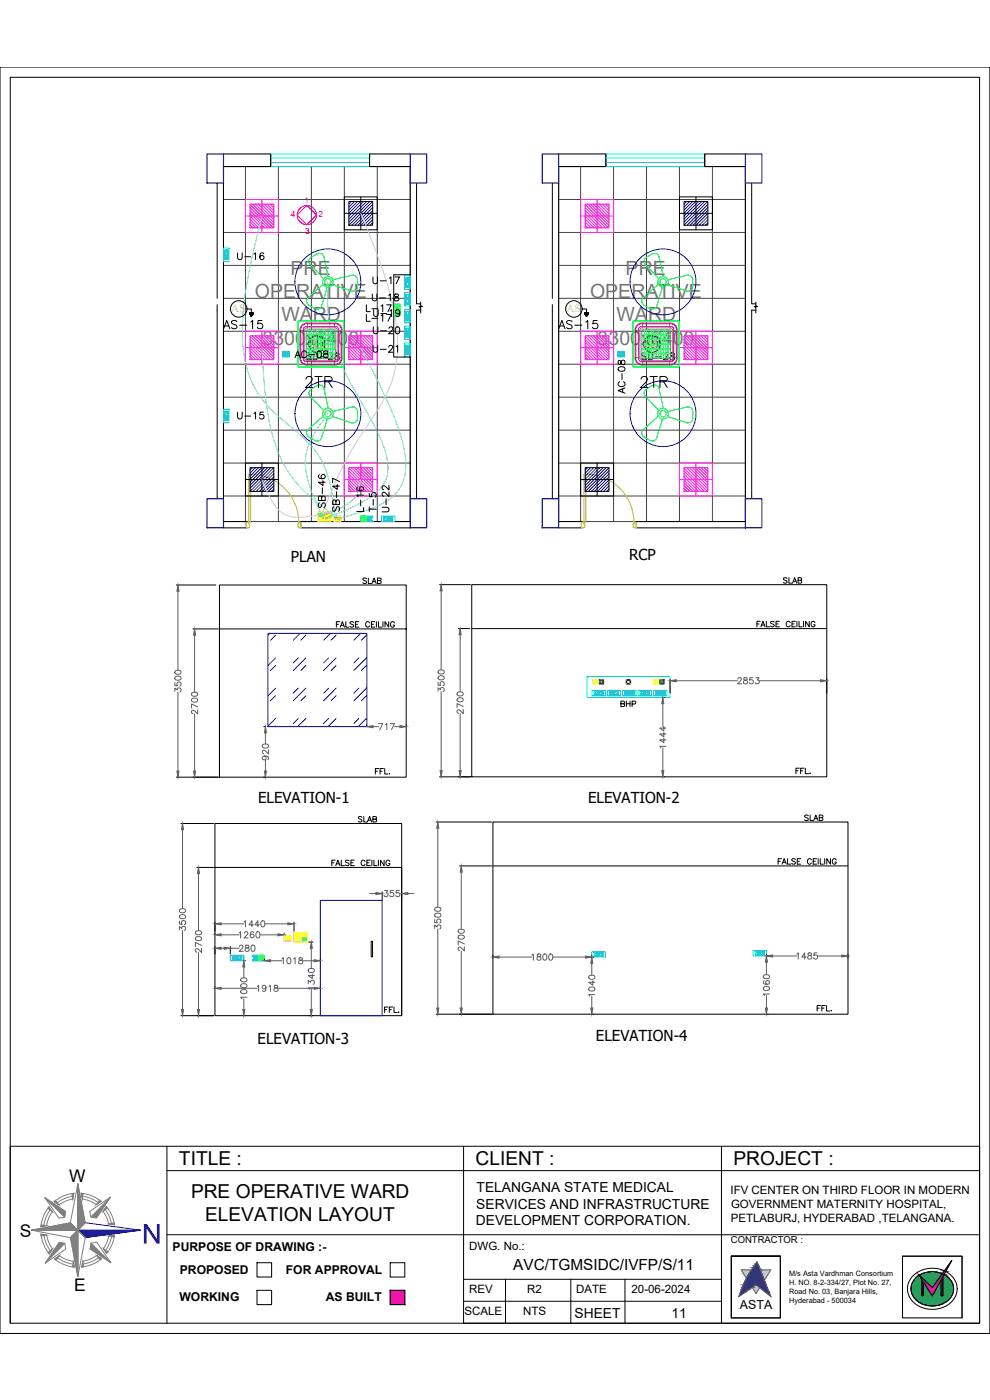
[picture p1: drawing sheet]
<svg xmlns="http://www.w3.org/2000/svg" width="297mm" height="420mm" viewBox="0 0 297 420" stroke-linecap="round" stroke-linejoin="round" font-family="sans-serif">
<defs><g id="words">
<text font-size="8.2" fill="#00f" x="48.6" y="367.5" transform="rotate(-180 48.6 367.5)">N</text>
<g font-size="6.6">
<text x="90.3" y="117.5">2TR</text>
<text x="190.9" y="117.5">2TR</text>
</g>
<g font-size="5.9" fill="#767676">
<text x="87.2" y="82.4">PRE</text>
<text x="187.7" y="82.4">PRE</text>
<text x="76.5" y="89.5">OPERATIVE</text>
<text x="177" y="89.5">OPERATIVE</text>
<text x="84.4" y="96.5">WARD</text>
<text x="185" y="96.5">WARD</text>
<text x="78.8" y="103.5">3300x6400</text>
<text x="179.3" y="103.5">3300x6400</text>
</g>
<g font-size="5.8">
<text x="53.7" y="349.8">TITLE :</text>
<text x="142.7" y="349.8">CLIENT :</text>
<text x="220.1" y="349.8">PROJECT :</text>
<text x="57.3" y="359.5">PRE OPERATIVE WARD</text>
<text x="61.5" y="366.4">ELEVATION LAYOUT</text>
</g>
<g font-size="5.7">
<text x="66" y="99.8">AS-15</text>
<text x="166.5" y="99.8">AS-15</text>
</g>
<g font-size="5.3">
<text x="110.8" y="86.4">U-17</text>
<text x="108.7" y="94.9">L-17</text>
<text x="110.8" y="106.9">U-21</text>
<text x="87.1" y="108.7">AC-08</text>
<text x="90.7" y="109.4">SD-28</text>
<text x="188.4" y="119.2" transform="rotate(-90 188.4 119.2)">AC-08</text>
<text x="70.2" y="127">U-15</text>
<text x="98.4" y="153.5" transform="rotate(-90 98.4 153.5)">SB-46</text>
<text x="102.7" y="154.5" transform="rotate(-90 102.7 154.5)">SB-47</text>
</g>
<text font-size="5.3" fill="#0f0" x="110.8" y="96.3">U-19</text>
<text font-size="5.3" fill="#f00" x="191.2" y="109.4">SD-28</text>
<text font-size="5.3" fill="#0ff" x="110.1" y="154.9" transform="rotate(-90 110.1 154.9)">L-16</text>
<g font-size="5.2">
<text x="20.8" y="354.7">W</text>
<text x="5.9" y="371.1">S</text>
<text x="22.3" y="387.6">E</text>
</g>
<g font-size="4.9">
<text x="70.2" y="79">U-16</text>
<text x="110.4" y="91.4">U-18</text>
<text x="110.8" y="101.2">U-20</text>
<text x="117.5" y="154.9" transform="rotate(-90 117.5 154.9)">U-22</text>
<text x="107.6" y="176.4">SLAB</text>
<text x="233.9" y="176.4">SLAB</text>
<text x="185.2" y="213.4">BHP</text>
<text x="106.2" y="248">SLAB</text>
<text x="240.2" y="247.6">SLAB</text>
</g>
<text font-size="4.9" fill="#0f0" x="113.6" y="154.9" transform="rotate(-90 113.6 154.9)">T-5</text>
<text font-size="4.6" x="154" y="381">AVC/TGMSIDC/IVFP/S/11</text>
<g font-size="4.5">
<text x="87.3" y="168.5">PLAN</text>
<text x="188.8" y="168">RCP</text>
<text x="77.4" y="241">ELEVATION-1</text>
<text x="176.5" y="241">ELEVATION-2</text>
<text x="77.3" y="313.2">ELEVATION-3</text>
<text x="178.8" y="312.4">ELEVATION-4</text>
</g>
<g font-size="4.1">
<text x="143" y="357.8">TELANGANA STATE MEDICAL</text>
<text x="142.9" y="362.8">SERVICES AND INFRASTRUCTURE</text>
<text x="142.8" y="367.8">DEVELOPMENT CORPORATION.</text>
<text x="172.4" y="395.6">SHEET</text>
<text x="201.4" y="395.6">11</text>
</g>
<text font-size="3.7" x="222" y="392.9">ASTA</text>
<g font-size="3.6">
<text x="51.8" y="375.3">PURPOSE OF DRAWING :-</text>
<text x="54" y="382.3">PROPOSED</text>
<text x="85.8" y="382.3">FOR APPROVAL</text>
<text x="53.8" y="390.4">WORKING</text>
<text x="97.8" y="390.4">AS BUILT</text>
</g>
<g font-size="3.5">
<text x="219.2" y="358.3">IFV CENTER ON THIRD FLOOR IN MODERN</text>
<text x="219.3" y="362.5">GOVERNMENT MATERNITY HOSPITAL,</text>
<text x="219.3" y="366.6">PETLABURJ, HYDERABAD ,TELANGANA.</text>
<text x="140.8" y="375.1">DWG. No.:</text>
<text x="140.8" y="388.1">REV</text>
<text x="158.2" y="388.1">R2</text>
<text x="172.8" y="388.1">DATE</text>
<text x="189.5" y="388.1">20-06-2024</text>
<text x="139.4" y="394.7">SCALE</text>
<text x="157" y="394.7">NTS</text>
</g>
<g font-size="3.4" fill="#dddd6e">
<text x="69.4" y="93.8">AS</text>
<text x="169.9" y="93.8">AS</text>
</g>
<g font-size="3.3" fill="#f00">
<text x="94.9" y="104.4">D</text>
<text x="195.5" y="104.4">D</text>
</g>
<g font-size="3.1" fill="#f00">
<text x="92.8" y="104.4">S</text>
<text x="193.4" y="104.4">S</text>
</g>
<text font-size="2.8" x="219.3" y="373.1">CONTRACTOR :</text>
<g font-size="2.5" fill="#f00">
<text x="87.2" y="65.2">4</text>
<text x="91.4" y="61">1</text>
<text x="95.6" y="65.3">2</text>
<text x="91.6" y="70.1">3</text>
</g>
<g font-size="2.2">
<text x="236.8" y="383">M/s Asta Vardhman Consortium</text>
<text x="236.8" y="385.7">H. NO. 8-2-334/27, Plot No. 27,</text>
<text x="236.8" y="388.3">Road No. 03, Banjara Hills,</text>
<text x="236.8" y="391">Hyderabad - 500034</text>
</g>
</g></defs>
<!-- layer: ELE-LIGHTING WIRING -->
<g fill="none" stroke="#454545" stroke-width=".3">
<path d="M67.1 50h56v106.5h-56zM67.1 59.9h56M73.6 50v106.5M83.5 50v106.5M93.4 50v106.5M103.3 50v106.5M113.2 50v106.5M167.6 50h56v106.5h-56zM167.6 59.9h56M174.2 50v106.5M184.1 50v106.5M194 50v106.5"/>
<path d="M203.9 50v106.5M213.8 50v106.5M67.1 69.8h56M67.1 79.7h56M167.6 69.8h56M167.6 79.7h56M67.1 89.5h56M67.1 99.4h56M167.6 89.5h56M167.6 99.4h56M67.1 109.3h56M67.1 119.2h56"/>
<path d="M167.6 109.3h56M167.6 119.2h56M67.1 129.1h56M67.1 139h56M167.6 129.1h56M167.6 139h56M67.1 148.9h56M167.6 148.9h56"/>
</g>
<!-- layer: 0 -->
<g fill="none" stroke="#000" stroke-width=".3">
<path d="M0 20.1h297v380.1h-297zM3.1 23.2h290.8v373.9h-290.8zM126.2 90.7v1l.5 .3h-1l.5 .3v1.6M226.8 90.7v1l.5 .3h-1l.5 .3v1.6M52.9 175.6h11.9M131.9 175.5h9.3M141.5 175.5h106.6v57.6h-106.6zM57.9 188.8h7.6M121.9 188.8h-56.1v44.4h56.1v-57.6h-56.1v57.6M137.6 188.6h3.3M141.5 188.6h106.6M79.1 218.1h.5"/>
<path d="M110.1 217.6v.1M121.9 217.6v.1M199.2 209.3h.2M201 203.8v4.3M248.1 203.8v4.3M52.9 233.2h12.6M79.1 233.2h.5M131.9 233.1h9.3M199.2 233.1h.2M54.3 247.1h9.8M130.9 246.7h16.6M137.9 259.9h9.6"/>
<path d="M147.9 246.7h106.5v57.7h-106.5zM147.9 259.9h106.5M59.1 260.3h5M64.5 260.3h56v44.5h-56v-57.7h56v57.7M64.5 276.8v2.7M88.2 276.8v2.7M114.7 267.7v2.5M120.5 267.7v2.5M64.5 280.1v.1M64.5 284.1v2.2M64.5 296.1v.1M69.1 284.1v2.2"/>
<path d="M73.5 288.3h.1M79.3 287.8v.2M85.2 280.1v.1M92.6 282.7h1.3M96.1 287.8v.2M96.1 296.1v.1M111.4 282.5h.4v4.6h-.4zM147.9 286.7v.8M177.6 286.7v.2M177.9 287.2h.2M230 286.4v.1M230.3 286.9h.2"/>
<path d="M254.4 286.4v1.1M54.3 304.8h9.8M73.5 304.8h.1M92.6 304.8h1.3M130.9 304.4h16.6M177.9 304.4h.2M230.3 304.4h.2M139.1 344v53.1h154.8M293.9 344h-290.8v53.1M234.1 377h-14.7v18.5h14.7M270.8 377h17.9v18.5M219.4 395.4v-18.4h14.7v18.4"/>
</g>
<!-- layer: HATCH -->
<path d="M293.9 344v53.1" fill="none" stroke="#000" stroke-width=".3"/>
<!-- layer: TITLE -->
<g fill="none" stroke="#808080" stroke-width=".3">
<path d="M13.4 359.4l6.2 4.2-.2 1.7-1.7 .3zM21.7 359l-2.7 .9-1.8 1M23.3 355.3v13.9v-13.9M24.4 358.1a11.1 11.1 0 0 1 5.9 2.4l-1.4 1-2.3-1.2-1.9-.5zM24.8 359l2.7 .8 1.9 1M9.4 369.2h13.9l-2.2 2.2 2.2-2.2zM12.3 370.4l1.7 .3 .5 1.9 1.3 2.3-1 1.4a11.1 11.1 0 0 1-2.5-5.9zM13.2 370.8l.8 2.7 1.1 1.8M14 367.8l.5-1.9 1.2-2.2-1-1.5a11.1 11.1 0 0 0-2.4 6l1.7-.4M15 363.2l-1.1 1.8-.7 2.7M16.2 360.6a11.1 11.1 0 0 1 6-2.5l-.4 1.8-2.4 .7-1.7 1zM16.4 377.9a11.1 11.1 0 0 0 5.9 2.4l-.3-1.7-2.5-.8-1.7-.9-1.4 1"/>
<path d="M17.3 377.5l1.9 1.1 2.7 .8M17.7 372.9l1.7 .3 .3 1.7-6.1 4.2zM21.1 367l2.2 2.2-2.2-2.2M21.1 367l-11.7 2.2 11.7 2.2 2.2 11.7 2.3-11.7M24.9 378.5l1.8-.5 2.3-1.2 1.5 1a11.1 11.1 0 0 1-6 2.5zM25.6 367l-2.3-11.7-2.2 11.7M25.6 367l-2.3 2.2v13.9v-13.9l2.3 2.2-2.3-2.2zM27 363.5l6.1-4.2-4.1 6.2-1.7-.3zM27.3 373.1l1.7-.3 4.3 6.2-6.3-4.2zM29.5 377.4l-1.8 1.1-2.7 .9M31.6 363l1.1 1.8 .8 2.6M31.9 362.1a11.1 11.1 0 0 1 2.5 5.4l-1.8-.2-.7-2.2-1-1.6z"/>
<path d="M32.6 371l1.8-.3a11.1 11.1 0 0 1-2.4 5.5l-1-1.5M32.6 371l-.5 1.7-1.1 2M33.5 370.8l-.8 2.6-1 1.8"/>
</g>
<g fill="#808080" stroke="#808080" stroke-width=".3">
<path d="M23.3 355.3l2.3 11.7-2.3 2.2z"/>
<path d="M23.3 369.2v13.9l-2.2-11.7z"/>
<path d="M29 376.8l1.5 1-.5 .3z"/>
<path d="M27.3 373.1l6 5.9-6.3-4.2z"/>
<path d="M31 374.7l1.4 1-.4 .5z"/>
<path d="M24.9 378.5l.2 1.7-.6 .1z"/>
<path d="M22 378.6l.3 1.7-.6-.1z"/>
<path d="M14.4 375.8l1.4-.9-1 1.4z"/>
<path d="M16.4 377.9l1.4-1-1 1.3z"/>
<path d="M17.7 372.9l1.7 .3-5.8 5.9z"/>
<path d="M9.4 369.2l11.7-2.2 2.2 2.2z"/>
<path d="M12.3 370.4l1.7 .3-1.6 .3z"/>
<path d="M12.3 367.6l1.7 .2-1.7 .4z"/>
<path d="M33.1 359.3l-4.1 6.2-1.7-.3z"/>
<path d="M29.9 360.2l.4 .3-1.4 1z"/>
<path d="M31.9 362.1l.4 .4-1.4 1z"/>
<path d="M24.4 358.1l.6 .1-.3 1.6z"/>
<path d="M13.4 359.4l6.2 4.2-.2 1.7z"/>
<path d="M21.6 358.2l.6-.1-.4 1.8z"/>
<path d="M14.7 362.2l1 1.5-1.4-1z"/>
<path d="M16.2 360.6l.5-.3 1 1.3z"/>
<path d="M32.6 367.3l1.7-.3 .1 .5z"/>
<path d="M32.6 371l1.8-.3-.1 .6z"/>
</g>
<path d="M25.6 367l16.6 2.2-16.6 2.2" fill="none" stroke="#00f" stroke-width=".3"/>
<path d="M23.3 369.2h18.9l-16.6 2.2z" fill="#00f" stroke="#00f" stroke-width=".3"/>
<!-- layer: MEP_HVAC_TEXT -->
<path d="M50.1 351.3h243.8M50.1 344v53.1M216.5 344v53.1M50.1 370.6h89M139 370.6h154.9M139.1 383.9h77.4M139.1 390.5h77.4M151.7 383.9v13.2M171.3 383.9v13.2M187.5 383.9v13.2" fill="none" stroke="#000" stroke-width=".3"/>
<!-- layer: 0.0 -->
<path d="M77.1 379h4.4v4.3h-4.4zM117.1 379h4.4v4.3h-4.4zM219.4 377h14.7v18.5h-14.7zM234.1 377h-14.7v18.5M270.8 377h17.9v18.5h-17.9zM77.1 387.2h4.4v4.3h-4.4zM117.1 387.2h4.4v4.3h-4.4zM273.9 382.9l2.1-1.5 2.3-.7h2.7l2.5 .7 2 1.5 1.3 1.9 .4 2.1-.6 2.2-.6 1.1-1.2 1.1-1.3 .8-1.5 .6-3.2 .2-3-.8-1.4-1-.9-.9-1.1-2.3-.1-1.3 .2-1.4 .6-1.3zM274.6 383.8a7.1 7.1 0 0 1 11.2 1.4 5 5 0 0 1-4 6.4 6.6 6.6 0 0 1-8.4-4 4.3 4.3 0 0 1 1.2-3.8zM275.6 382.5l4.1 3.9 5.9-8.1-5.9 10.6zM276.5 384v4.9h.6v-4.1M282.9 383.1v5.8h-.5v-4.8" fill="none" stroke="#000" stroke-width=".3"/>
<!-- layer: MEP_HVAC_TEXT -->
<path d="M117.1 387.2l4.4 4.3v-4.3zM117.1 387.2l4.4 4.3h-4.4z" fill="#f00" stroke="#f00" stroke-width=".3"/>
<!-- layer: 0.0 -->
<g fill="#000" stroke="#000" stroke-width=".3">
<path d="M276.5 384l.1 .1zM282.9 383.1v.9h-.4z"/>
<path d="M276.5 384.1l.6 .7zM276.5 384.1l.6 .7h-.6z"/>
<path d="M276.5 384.8l.6 4.1v-4.1zM276.5 384.8l.6 4.1h-.6z"/>
<path d="M282.5 384l.4 .1zM282.5 384l.4 .1z"/>
<path d="M282.4 384.1l.5 4.8v-4.8zM282.4 384.1l.5 4.8h-.5z"/>
</g>
<g fill="#139b48" stroke="#139b48" stroke-width=".3">
<path d="M279.6 381.7h.3z"/>
<path d="M279.4 391.9h.6z"/>
<path d="M279.6 381.7h.5zM279.3 381.7h.8z"/>
<path d="M279.3 381.7h.9zM279.3 381.7h.9z"/>
<path d="M279.3 381.7h1.1zM279.1 381.7h1.3z"/>
<path d="M279.1 381.7h1.4zM279 381.7h1.5z"/>
<path d="M279 381.7h1.7zM278.8 381.7h1.9z"/>
<path d="M278.8 381.7h2zM278.7 381.7h2.1z"/>
<path d="M278.7 381.7l2.3 .1zM278.5 381.8h2.5z"/>
<path d="M278.5 381.8h2.6zM278.4 381.8h2.7z"/>
<path d="M278.4 381.8h2.9zM278.2 381.8h3.1z"/>
<path d="M278.2 381.8h3.2zM278.1 381.8h3.3z"/>
<path d="M278.1 381.8l3.4 .1zM277.9 381.9h3.6z"/>
<path d="M277.9 381.9h3.7zM277.8 381.9h3.8z"/>
<path d="M277.8 381.9l4 .1zM277.6 382h4.2z"/>
<path d="M277.6 382h4.3zM277.5 382h4.4z"/>
<path d="M277.5 382h4.6zM277.4 382h4.7z"/>
<path d="M277.4 382l4.8 .1zM277.3 382.1h4.9z"/>
<path d="M277.3 382.1h5.1zM277.1 382.1h5.3z"/>
<path d="M277.1 382.1l5.4 .1zM277 382.2h5.5z"/>
<path d="M277 382.2h5.6zM276.8 382.2h5.8z"/>
<path d="M276.8 382.2l5.9 .1zM276.7 382.3h6z"/>
<path d="M276.7 382.3h6zM276.6 382.3h6.1z"/>
<path d="M276.6 382.3h6.1zM276.3 382.5h6.3z"/>
<path d="M276.3 382.5h6.3zM276.1 382.6h6.4z"/>
<path d="M283.2 382.6l.3 .1zM283.2 382.6l.3 .1z"/>
<path d="M276.1 382.6h6.4zM275.9 382.7h6.5z"/>
<path d="M283.2 382.7l.5 .1zM283.2 382.7l.5 .1h-.6z"/>
<path d="M275.7 382.8l.2 .1zM275.6 382.9h.3z"/>
<path d="M283.1 382.8l.8 .1zM283.1 382.8l.8 .1h-.9z"/>
<path d="M275.6 382.9l.4 .2zM275.3 383.1l.3-.2 .4 .2z"/>
<path d="M283 382.9l1.2 .2zM283 382.9l1.2 .2h-1.3z"/>
<path d="M282.9 383.1h1.3zM282.9 383.1h1.3z"/>
<path d="M275.3 383.1l.8 .1zM275.1 383.2l.2-.1 .8 .1z"/>
<path d="M282.9 383.1l1.5 .2zM282.9 383.1l1.5 .2z"/>
<path d="M275.1 383.2l1.1 .2-.1-.2zM274.9 383.4l.2-.2 1.1 .2z"/>
<path d="M282.9 383.3l1.7 .1-.2-.1zM282.9 383.3l1.7 .1h-1.7z"/>
<path d="M274.9 383.4l1.4 .2-.1-.2zM274.7 383.6l.2-.2 1.4 .2z"/>
<path d="M282.9 383.4l1.8 .2-.1-.2zM282.9 383.4l1.8 .2h-1.8z"/>
<path d="M274.7 383.6l1.7 .2-.1-.2zM274.7 383.6l1.7 .2h-1.8z"/>
<path d="M282.9 383.6l2 .2-.2-.2zM282.9 383.6l2 .2h-2z"/>
<path d="M274.6 383.8l1.9 .2-.1-.2zM274.6 383.8l1.9 .2h-2.1z"/>
<path d="M274.4 384h2.1zM274.4 384h2.1z"/>
<path d="M282.9 383.8l2.2 .2-.2-.2zM282.9 383.8l2.2 .2h-2.2z"/>
<path d="M274.4 384l2.1 .2v-.2zM274.4 384l2.1 .2h-2.3z"/>
<path d="M282.9 384l2.3 .2-.1-.2zM282.9 384l2.3 .2h-2.3z"/>
<path d="M274.2 384.2l2.3 .2v-.2zM274.2 384.2l2.3 .2h-2.4z"/>
<path d="M282.9 384.2l2.5 .2-.2-.2zM282.9 384.2l2.5 .2h-2.5z"/>
<path d="M274.1 384.4l2.4 .2v-.2zM274.1 384.4l2.4 .2h-2.5z"/>
<path d="M282.9 384.4l2.6 .2-.1-.2zM282.9 384.4l2.6 .2h-2.6z"/>
<path d="M274 384.6l2.5 .2v-.2zM274 384.6l2.5 .2h-2.7z"/>
<path d="M282.9 384.6l2.7 .2-.1-.2zM282.9 384.6l2.7 .2h-2.7z"/>
<path d="M273.8 384.8l2.7 .2v-.2zM273.8 384.8l2.7 .2h-2.8z"/>
<path d="M282.9 384.8l2.8 .2-.1-.2zM282.9 384.8l2.8 .2h-2.8z"/>
<path d="M273.7 385l2.8 .2v-.2zM273.7 385l2.8 .2h-2.9z"/>
<path d="M282.9 385l2.9 .3-.1-.3zM282.9 385l2.9 .3h-2.9z"/>
<path d="M273.6 385.2l2.9 .3v-.3zM273.6 385.2l2.9 .3h-2.9z"/>
<path d="M282.9 385.3l3 .2-.1-.2zM282.9 385.3l3 .2h-3z"/>
<path d="M273.6 385.5l2.9 .2v-.2zM273.6 385.5l2.9 .2h-3z"/>
<path d="M282.9 385.5l3.1 .2-.1-.2zM282.9 385.5l3.1 .2h-3.1z"/>
<path d="M273.5 385.7l3 .2v-.2zM273.5 385.7l3 .2h-3.1z"/>
<path d="M282.9 385.7l3.1 .3v-.3zM282.9 385.7l3.1 .3h-3.1z"/>
<path d="M273.4 385.9l3.1 .2v-.2zM273.4 385.9l3.1 .2h-3.1z"/>
<path d="M282.9 386l3.2 .2-.1-.2zM282.9 386l3.2 .2h-3.2z"/>
<path d="M273.4 386.1l3.1 .3v-.3zM273.4 386.1l3.1 .3h-3.1z"/>
<path d="M282.9 386.2l3.2 .2v-.2zM282.9 386.2l3.2 .2h-3.2z"/>
<path d="M275.9 382.7l3.8 3.7 2.7-3.7zM275.9 382.7l3.8 3.7z"/>
<path d="M273.4 386.4l3.1 .2v-.2zM273.4 386.4l3.1 .2h-3.2z"/>
<path d="M282.9 386.4l3.2 .2v-.2zM282.9 386.4l3.2 .2h-3.2z"/>
<path d="M273.3 386.6l3.2 .2v-.2zM273.3 386.6l3.2 .2h-3.2z"/>
<path d="M282.9 386.6l3.2 .3v-.3zM282.9 386.6l3.2 .3h-3.2z"/>
<path d="M273.3 386.8l3.2 .3v-.3zM273.3 386.8l3.2 .3h-3.1z"/>
<path d="M282.9 386.9l3.2 .2v-.2zM282.9 386.9l3.2 .2h-3.2z"/>
<path d="M273.4 387.1l3.1 .2v-.2zM273.4 387.1l3.1 .2h-3.1z"/>
<path d="M282.9 387.1l3.2 .3v-.3zM282.9 387.1l3.2 .3h-3.2z"/>
<path d="M273.4 387.3l3.1 .2v-.2zM273.4 387.3l3.1 .2h-3.1z"/>
<path d="M282.9 387.4l3.1 .2 .1-.2zM282.9 387.4l3.1 .2h-3.1z"/>
<path d="M273.4 387.5l3.1 .3v-.3zM273.4 387.5l3.1 .3h-3z"/>
<path d="M282.9 387.6l3.1 .2v-.2zM282.9 387.6l3.1 .2h-3.1z"/>
<path d="M273.5 387.8l3 .2v-.2zM273.5 387.8l3 .2h-3z"/>
<path d="M282.9 387.8l3 .2 .1-.2zM282.9 387.8l3 .2h-3z"/>
<path d="M273.5 388l3 .2v-.2zM273.5 388l3 .2h-2.9z"/>
<path d="M282.9 388l2.9 .3 .1-.3zM282.9 388l2.9 .3h-2.9z"/>
<path d="M273.6 388.2l2.9 .3v-.3zM273.6 388.2l2.9 .3h-2.8z"/>
<path d="M282.9 388.3l2.9 .2v-.2zM282.9 388.3l2.9 .2h-2.9z"/>
<path d="M273.7 388.5l2.8 .2v-.2zM273.7 388.5l2.8 .2h-2.7z"/>
<path d="M282.9 388.5l2.8 .2 .1-.2zM282.9 388.5l2.8 .2h-2.8z"/>
<path d="M282.3 384.2l.1 4.7zM282.3 384.2l.1 4.7h-2.7z"/>
<path d="M277.1 384.8l2.6 4.1zM277.1 384.8l2.6 4.1h-2.6z"/>
<path d="M273.8 388.7l2.7 .2v-.2zM273.8 388.7l2.7 .2h-2.6z"/>
<path d="M282.9 388.7l2.6 .2 .2-.2zM282.9 388.7l2.6 .2h-2.6z"/>
<path d="M279.7 388.9h2.7zM279.7 388.9h2.7z"/>
<path d="M277.1 388.9h2.6zM277.1 388.9h2.6z"/>
<path d="M273.9 388.9h2.6zM273.9 388.9h2.6z"/>
<path d="M273.9 388.9h11.6zM273.9 388.9h11.6z"/>
<path d="M273.9 388.9l11.5 .2 .1-.2zM273.9 388.9l11.5 .2h-11.4z"/>
<path d="M274 389.1h11.4zM274 389.1h11.4z"/>
<path d="M274.1 389.1l11.2 .2 .1-.2zM274.1 389.1l11.2 .2h-11.1z"/>
<path d="M274.2 389.3h11.1zM274.2 389.3h11.1z"/>
<path d="M274.2 389.3l10.9 .2 .2-.2zM274.2 389.3l10.9 .2h-10.8z"/>
<path d="M274.3 389.5h10.8zM274.3 389.5h10.8z"/>
<path d="M274.3 389.5l10.7 .2 .1-.2zM274.3 389.5l10.7 .2h-10.5z"/>
<path d="M274.5 389.7h10.5zM274.5 389.7h10.5z"/>
<path d="M274.5 389.7l10.3 .2 .2-.2zM274.5 389.7l10.3 .2h-10.2z"/>
<path d="M274.6 389.9h10.2zM274.6 389.9h10.2z"/>
<path d="M274.7 389.9h10.1zM274.7 389.9l9.9 .2z"/>
<path d="M274.8 390.1h9.8zM274.8 390.1h9.8z"/>
<path d="M274.9 390.1h9.7zM274.9 390.1l9.5 .1z"/>
<path d="M275 390.2h9.4zM275 390.2l9.4 .1z"/>
<path d="M275.1 390.3h9.3zM275.1 390.3l9.1 .1z"/>
<path d="M275.2 390.4h9zM275.2 390.4h9z"/>
<path d="M275.3 390.4h8.9zM275.3 390.4l8.7 .2z"/>
<path d="M275.4 390.6h8.6zM275.4 390.6h8.6z"/>
<path d="M275.5 390.6h8.5zM275.5 390.6l8.3 .1z"/>
<path d="M275.7 390.7h8.1zM275.7 390.7l8.1 .1z"/>
<path d="M275.7 390.8h8.1zM275.7 390.8l7.9 .1z"/>
<path d="M275.9 390.9h7.7zM275.9 390.9h7.6z"/>
<path d="M275.9 390.9h7.6zM275.9 390.9l7.4 .1z"/>
<path d="M276.1 391h7.2zM276.1 391h7.2z"/>
<path d="M276.2 391h7.1zM276.2 391l6.9 .1z"/>
<path d="M276.4 391.1h6.7zM276.4 391.1l6.6 .1z"/>
<path d="M276.4 391.2h6.6zM276.4 391.2l6.4 .1z"/>
<path d="M276.6 391.3h6.2zM276.6 391.3h6.2z"/>
<path d="M276.7 391.3h6.1zM276.7 391.3l5.9 .1z"/>
<path d="M276.9 391.4h5.7zM276.9 391.4h5.6z"/>
<path d="M276.9 391.4h5.6zM276.9 391.4l5.4 .1z"/>
<path d="M277.2 391.5h5.1zM277.2 391.5h5.1z"/>
<path d="M277.2 391.5h5.1zM277.2 391.5l4.8 .1z"/>
<path d="M277.4 391.6h4.6zM277.4 391.6h4.6z"/>
<path d="M277.5 391.6h4.5zM277.5 391.6h4.3z"/>
<path d="M277.7 391.6h4.1zM277.7 391.6h4z"/>
<path d="M277.7 391.6h4zM277.7 391.6l3.8 .1z"/>
<path d="M278 391.7h3.5zM278 391.7h3.4z"/>
<path d="M278 391.7h3.4zM278 391.7l3.2 .1z"/>
<path d="M278.3 391.8h2.9zM278.3 391.8h2.9z"/>
<path d="M278.3 391.8h2.9zM278.3 391.8h2.6z"/>
<path d="M278.5 391.8h2.4zM278.5 391.8h2.4z"/>
<path d="M278.6 391.8h2.3zM278.6 391.8h2z"/>
<path d="M278.8 391.8h1.8zM278.8 391.8l1.8 .1z"/>
<path d="M278.9 391.9h1.7zM278.9 391.9h1.4z"/>
<path d="M279.1 391.9h1.2zM279.1 391.9h1.2z"/>
<path d="M279.2 391.9h1.1zM279.2 391.9h.8z"/>
<path d="M279.4 391.9h.6zM279.5 391.9h.5z"/>
</g>
<g fill="#ed1f24" stroke="#ed1f24" stroke-width=".3">
<path d="M285.6 378.3l-1.7 3.1h-.6z"/>
<path d="M283.3 381.4h.6z"/>
<path d="M282.7 382.3h.2z"/>
<path d="M282.9 382.3h.4z"/>
<path d="M283.3 381.4l.5 .1zM283.6 381.5h.2z"/>
<path d="M283.3 381.4l.3 .1zM283.3 381.4l.3 .1z"/>
<path d="M283.3 381.5l.5 .1zM283.3 381.5l.5 .1z"/>
<path d="M283.2 381.6l.2 .7 .4-.7zM283.2 381.6l.2 .7h-.7z"/>
<path d="M282.7 382.3h.7zM282.7 382.3h.6z"/>
<path d="M282.9 382.3l.4 .1zM283.1 382.4h.2z"/>
<path d="M282.7 382.3l.4 .1zM282.7 382.3l.4 .1z"/>
<path d="M282.6 382.4l.6 .1zM282.6 382.4l.6 .1z"/>
<path d="M282.5 382.5l.6 .3 .1-.3zM282.5 382.5l.6 .3h-.7z"/>
<path d="M282.4 382.8l-1.3 3.6 2-3.6zM282.4 382.8l-1.3 3.6h-1.4z"/>
<path d="M275.8 382.8l3.9 3.6zM275.8 382.8l3.9 3.6h-1.6z"/>
<path d="M278.1 386.4l1.6 2.5zM278.1 386.4h3l-1.4 2.5z"/>
</g>
<!-- layer: 0 -->
<path d="M275.6 382.5l.3 .2z" fill="#ed1f24" stroke="#ed1f24" stroke-width=".3"/>
<g fill="#c7c8ca" stroke="#c7c8ca" stroke-width=".3">
<path d="M223.5 382.9h.8l-.2 .3z"/>
<path d="M228.1 381.1h3.2l-1.6 2.5z"/>
<path d="M225.7 386.3l1.1-.7 1 .7z"/>
<path d="M225.7 386.3l2.2 .1z"/>
<path d="M222.4 381.1l3.1 .3 .2-.3zM222.4 381.1l3.1 .3h-2.9z"/>
<path d="M222.6 381.4l2.6 .3 .3-.3zM222.6 381.4l2.6 .3h-2.4z"/>
<path d="M222.8 381.7l2.2 .3 .2-.3zM222.8 381.7l2.2 .3h-2z"/>
<path d="M223 382l1.8 .3 .2-.3zM223 382l1.8 .3h-1.7z"/>
<path d="M223.1 382.3l1.4 .3 .3-.3zM223.1 382.3l1.4 .3h-1.2z"/>
<path d="M223.3 382.6l1 .3 .2-.3zM223.3 382.6l1 .3h-.8z"/>
<path d="M223.5 382.9l.2 .3h.4zM223.7 383.2h.4l-.2 .4z"/>
<path d="M228.1 381.1l1 2.5h.6zM229.1 383.6h.6l-.4 .6z"/>
<path d="M225.7 386.3l2.2 .1zM225.7 386.4h2.2l-1.1 1.8z"/>
</g>
<path d="M227.1 378.7l4.2 10.4-4.5-3.5-5.1 3.5 2.4-5.8zM225.7 386.3l1.1 1.9 1.1-1.8M225.9 381.1h-3.5l1.5 2.5M228.1 381.1h3.2l-2 3.1" fill="none" stroke="#636466" stroke-width=".3"/>
<g fill="#293189" stroke="#293189" stroke-width=".3">
<path d="M227.1 378.7l.3 .6h-.7z"/>
<path d="M222.2 387.7h1.5l-2 1.4z"/>
<path d="M226.8 385.6h3.1l.8 2.1z"/>
<path d="M226.7 379.3l.9 .6-.2-.6zM226.7 379.3l.9 .6h-1.3z"/>
<path d="M226.3 379.9l1.6 .6-.3-.6zM226.3 379.9l1.6 .6h-2z"/>
<path d="M225.9 380.5l2.2 .6-.2-.6zM225.9 380.5l2.2 .6h-2.7z"/>
<path d="M225.4 381.1l2.8 .3-.1-.3zM225.4 381.1l2.8 .3h-3z"/>
<path d="M225.2 381.4l3.1 .3-.1-.3zM225.2 381.4l3.1 .3h-3.3z"/>
<path d="M225 381.7l3.5 .3-.2-.3zM225 381.7l3.5 .3h-3.7z"/>
<path d="M224.8 382l3.8 .4-.1-.4zM224.8 382l3.8 .4h-3.9z"/>
<path d="M224.7 382.4l4 .3-.1-.3zM224.7 382.4l4 .3h-4.2z"/>
<path d="M224.5 382.7l4.3 .3-.1-.3zM224.5 382.7l4.3 .3h-4.5z"/>
<path d="M224.3 383l4.7 .3-.2-.3zM224.3 383l4.7 .3h-4.9z"/>
<path d="M224.1 383.3l5 .3-.1-.3zM224.1 383.3l5 .3h-5.1z"/>
<path d="M224 383.6l5.2 .4-.1-.4zM224 383.6l5.2 .4h-5.4z"/>
<path d="M223.8 384l5.6 .3-.2-.3zM223.8 384l5.6 .3h-5.8z"/>
<path d="M223.6 384.3l5.9 .3-.1-.3zM223.6 384.3l5.9 .3h-6z"/>
<path d="M223.5 384.6l6.1 .4-.1-.4zM223.5 384.6l6.1 .4h-6.3z"/>
<path d="M223.3 385l6.5 .3-.2-.3zM223.3 385l6.5 .3h-6.6z"/>
<path d="M223.2 385.3l6.7 .3-.1-.3zM223.2 385.3l6.7 .3h-6.8z"/>
<path d="M223.1 385.6h3.7zM223.1 385.6h3.6z"/>
<path d="M223 385.6l2.7 .7 1-.7zM223 385.6l2.7 .7h-3z"/>
<path d="M222.7 386.3l2 .7 1-.7zM222.7 386.3l2 .7h-2.2z"/>
<path d="M226.8 385.6l2.7 2.1h1.2zM229.5 387.7h1.2l.6 1.4z"/>
<path d="M222.5 387l1.2 .7 1-.7zM222.5 387l1.2 .7h-1.5z"/>
</g>
<!-- layer: walls -->
<g fill="none" stroke="#000" stroke-width=".3">
<path d="M67.1 46.2h14.1v3.8h-14.1M67.1 54.9v94.8M123.1 54.9v94.8M123.1 46.2h-12.2v3.8h12.2M125 54.9v36.3h1.2M167.6 46.2h14.2v3.8h-14.2M167.6 54.9v94.8M223.6 46.2h-12.2v3.8h12.2M223.6 54.9v94.8M225.5 54.9v36.3h1.3M65.2 93.1v56.6M126.2 93.1h-1.2v56.6"/>
<path d="M165.7 93.1v56.6M226.8 93.1h-1.3v56.6M67.1 156.5h6.8v1.9h-6.8M123.1 156.5h-32.7v1.9h32.7M167.6 156.5h6.9v1.9h-6.9M223.6 156.5h-32.7v1.9h32.7"/>
</g>
<!-- layer: col -->
<path d="M62.1 46.2h5v8.7h-5zM123.1 46.2h4.9v8.7h-4.9zM162.7 46.2h4.9v8.7h-4.9zM223.6 46.2h5v8.7h-5zM62.1 149.7h5v8.7h-5zM123.1 149.7h4.9v8.7h-4.9zM162.7 149.7h4.9v8.7h-4.9zM223.6 149.7h5v8.7h-5z" fill="none" stroke="#00f" stroke-width=".35"/>
<!-- layer: DOOR -->
<path d="M73.9 156.8h.7v.5h.3v.9l-.3 .2h-.7zM74.6 142.4h.6v14.4h-.6zM74.8 158.2h.1M75.2 142.3a14.4 14.4 0 0 1 14.4 15M89.4 158.2h.1M89.6 156.8h.8v1.6l-.9-.1-.1-1h.2zM174.5 156.8h.7v.5h.2v.9l-.2 .2h-.7zM175.2 142.4h.6v14.4h-.6zM175.8 142.3a14.4 14.4 0 0 1 14.4 15M190.2 156.8h.7v1.6h-.7l-.3-.2z" fill="none" stroke="#c8c92d" stroke-width=".3"/>
<!-- layer: Window -->
<path d="M81.2 50h29.7M81.2 48.8h29.7M81.2 46.2h29.7M81.2 47.4h29.7M181.8 50h29.6M181.8 48.8h29.6M181.8 46.2h29.6M181.8 47.4h29.6" fill="none" stroke="#0ff" stroke-width=".3"/>
<!-- layer: wall -->
<path d="M65.2 54.9v34.6M81.2 46.2v3.8M110.9 46.2v3.8M165.7 54.9v34.6M181.8 46.2v3.8M211.4 46.2v3.8M65.2 91.4v1.7M165.7 91.4v1.7" fill="none" stroke="#000" stroke-width=".3"/>
<!-- layer: ELE-1200MM CEILINGFAN -->
<g fill="none" stroke="#0f0" stroke-width=".3">
<path d="M95.1 76.2l-1.7 1a1.38 1.38 0 0 0-.4 2.1l4.1 4.4M95.2 76.2a1.38 1.38 0 0 1 2 .9l1.2 5.9M96.9 85.3l-4.4 4.1a1.39 1.39 0 0 0 .2 2.2l1.7 1a1.38 1.38 0 0 0 2.1-.8M98.2 86.2l-1.7 5.7M99.8 83.9l5.8-1.3a1.38 1.38 0 0 1 1.7 1.4v2a1.38 1.38 0 0 1-1.8 1.3l-5.8-1.8M197.5 85.3l-4.5 4.1a1.39 1.39 0 0 0 .2 2.2l1.8 1a1.38 1.38 0 0 0 2-.8M198.8 86.2l-1.8 5.7M199 83l-1.2-5.9a1.39 1.39 0 0 0-2.1-.9l-1.8 1a1.38 1.38 0 0 0-.3 2.1l4 4.4M206.2 82.6l-5.8 1.3M206.2 82.6a1.38 1.38 0 0 1 1.7 1.4l-.1 2a1.38 1.38 0 0 1-1.8 1.3l-5.7-1.8M93 118.9l4.1 4.3M97.2 116.6l1.3 5.9"/>
<path d="M193.6 118.9l4 4.3M197.8 116.6l1.2 5.9M97 124.9l-4.5 4a1.39 1.39 0 0 0 .2 2.2l1.8 1.1a1.38 1.38 0 0 0 2-.8l1.7-5.7M99.8 123.5l5.8-1.3a1.38 1.38 0 0 1 1.7 1.3M107.3 123.5v2.1a1.38 1.38 0 0 1-1.8 1.3l-5.8-1.9M197.5 124.9l-4.5 4a1.39 1.39 0 0 0 .3 2.2l1.7 1.1a1.38 1.38 0 0 0 2-.8l1.8-5.7M200.4 123.5l5.8-1.3a1.38 1.38 0 0 1 1.7 1.3l-.1 2.1a1.38 1.38 0 0 1-1.8 1.3l-5.7-1.9"/>
<circle cx="98.4" cy="84.6" r=".95"/>
<circle cx="98.4" cy="84.6" r="1.59"/>
<circle cx="198.9" cy="84.6" r=".95"/>
<circle cx="198.9" cy="84.6" r="1.59"/>
<circle cx="98.4" cy="124.1" r=".95"/>
<circle cx="98.4" cy="124.1" r="1.59"/>
<circle cx="198.9" cy="124.1" r=".95"/>
<circle cx="198.9" cy="124.1" r="1.59"/>
</g>
<g fill="none" stroke="#00f" stroke-width=".3">
<circle cx="98.4" cy="84.6" r="9.9"/>
<circle cx="198.9" cy="84.6" r="9.9"/>
<circle cx="98.4" cy="124.1" r="9.9"/>
<circle cx="198.9" cy="124.1" r="9.9"/>
</g>
<!-- layer: ELE-36W LED LIGHT -->
<g fill="none" stroke="#f0f" stroke-width=".3">
<path d="M73.6 59.9h9.9v9.9h-9.9zM78.6 59.9v9.9M174.2 59.9h9.9v9.9h-9.9zM179.2 59.9v9.9M73.6 64.8h9.9M75 61.3h7.2v7.1h-7.2zM75 68.4h.1M75 67.5l.9 .9M75 66.6l1.8 1.8M75 65.8l2.7 2.6M75 64.9l3.5 3.5M75 64l4.4 4.4"/>
<path d="M75 63.1l5.3 5.3M75 62.3l6.1 6.1M75 61.4l7 7M75.8 61.3l6.4 6.3M76.6 61.3l5.6 5.5M77.5 61.3l4.7 4.6M78.4 61.3l3.8 3.7M79.3 61.3l2.9 2.9M80.1 61.3l2.1 2M81 61.3l1.2 1.1M81.9 61.3l.3 .2M174.2 64.8h9.9"/>
<path d="M175.6 61.3h7.1v7.1h-7.1zM175.6 68.4h.1M175.6 67.5l.9 .9M175.6 66.6l1.7 1.8M175.6 65.8l2.6 2.6M175.6 64.9l3.5 3.5M175.6 64l4.4 4.4M175.6 63.1l5.2 5.3M175.6 62.3l6.1 6.1M175.6 61.4l7 7M176.3 61.3l6.4 6.3M177.2 61.3l5.5 5.5"/>
<path d="M178.1 61.3l4.6 4.6M178.9 61.3l3.8 3.7M179.8 61.3l2.9 2.9M180.7 61.3l2 2M181.6 61.3l1.1 1.1M182.4 61.3l.3 .2M73.6 99.4h9.9v9.9h-9.9zM78.6 99.4v9.9M103.3 99.4h9.9v9.9h-9.9zM108.3 99.4v9.9M174.2 99.4h9.9v9.9h-9.9zM179.2 99.4v9.9"/>
<path d="M203.9 99.4h9.9v9.9h-9.9zM208.8 99.4v9.9M73.6 104.4h9.9M75 100.8h7.2v7.1h-7.2zM75 107.9h.1M75 107.1l.9 .8M75 106.2l1.8 1.7M75 105.3l2.7 2.6M75 104.4l3.5 3.5M75 103.6l4.4 4.3M75 102.7l5.3 5.2M75 101.8l6.1 6.1"/>
<path d="M75 100.9l7 7M75.8 100.8l6.4 6.4M76.6 100.8l5.6 5.5M77.5 100.8l4.7 4.6M78.4 100.8l3.8 3.8M79.3 100.8l2.9 2.9M80.1 100.8l2.1 2M81 100.8l1.2 1.1M81.9 100.8l.3 .3M103.3 104.4h9.9M104.7 100.8h7.1v7.1h-7.1zM104.7 107.9h.1"/>
<path d="M104.7 107.1l.9 .8M104.7 106.2l1.7 1.7M104.7 105.3l2.6 2.6M104.7 104.4l3.5 3.5M104.7 103.6l4.4 4.3M104.7 102.7l5.2 5.2M104.7 101.8l6.1 6.1M104.7 100.9l7 7M105.4 100.8l6.4 6.4M106.3 100.8l5.5 5.5M107.2 100.8l4.6 4.6M108 100.8l3.8 3.8"/>
<path d="M108.9 100.8l2.9 2.9M174.2 104.4h9.9M175.6 100.8h7.1v7.1h-7.1zM175.6 107.9h.1M175.6 107.1l.9 .8M175.6 106.2l1.7 1.7M175.6 105.3l2.6 2.6M175.6 104.4l3.5 3.5M175.6 103.6l4.4 4.3M175.6 102.7l5.2 5.2M175.6 101.8l6.1 6.1M175.6 100.9l7 7"/>
<path d="M176.3 100.8l6.4 6.4M177.2 100.8l5.5 5.5M178.1 100.8l4.6 4.6M178.9 100.8l3.8 3.8M179.8 100.8l2.9 2.9M180.7 100.8l2 2M181.6 100.8l1.1 1.1M182.4 100.8l.3 .3M203.9 104.4h9.9M205.2 100.8h7.2v7.1h-7.2zM205.2 107.9h.1M205.2 107.1l.9 .8"/>
<path d="M205.2 106.2l1.8 1.7M205.2 105.3l2.7 2.6M205.2 104.4l3.5 3.5M205.2 103.6l4.4 4.3M205.2 102.7l5.3 5.2M205.2 101.8l6.2 6.1M205.2 100.9l7 7M206 100.8l6.4 6.4M206.9 100.8l5.5 5.5M207.7 100.8l4.7 4.6M208.6 100.8l3.8 3.8M209.5 100.8l2.9 2.9"/>
<path d="M210.4 100.8l2 2M211.2 100.8l1.2 1.1M212.1 100.8l.3 .3M103.3 139h9.9v9.9h-9.9zM108.3 139v9.9M203.9 139h9.9v9.9h-9.9zM208.8 139v9.9M103.3 143.9h9.9M104.7 140.4h7.1v7.1h-7.1zM104.7 143.1l4.4 4.4M104.7 142.2l5.2 5.3M104.7 141.4l6.1 6.1"/>
<path d="M104.7 140.5l7 7M105.4 140.4l6.4 6.3M106.3 140.4l5.5 5.5M107.2 140.4l4.6 4.6M108 140.4l3.8 3.7M108.9 140.4l2.9 2.8M109.8 140.4l2 2M110.7 140.4l1.1 1.1M111.5 140.4l.3 .2M203.9 143.9h9.9M205.2 140.4h7.2v7.1h-7.2zM205.2 147.5h.1"/>
<path d="M205.2 146.6l.9 .9M205.2 145.7l1.8 1.8M205.2 144.9l2.7 2.6M205.2 144l3.5 3.5M205.2 143.1l4.4 4.4M205.2 142.2l5.3 5.3M205.2 141.4l6.2 6.1M205.2 140.5l7 7M206 140.4l6.4 6.3M206.9 140.4l5.5 5.5M207.7 140.4l4.7 4.6M208.6 140.4l3.8 3.7"/>
<path d="M209.5 140.4l2.9 2.8M210.4 140.4l2 2M211.2 140.4l1.2 1.1M212.1 140.4l.3 .2"/>
</g>
<!-- layer: ELE-36W EMERGENCY  LED LIGHT -->
<g fill="none" stroke="#000" stroke-width=".3">
<path d="M103.3 59.1h9.9v9.9h-9.9zM108.3 59.1v9.9M203.9 59.1h9.9v9.9h-9.9zM208.8 59.1v9.9M103.3 64h9.9M104.7 60.5h7.1v7.1h-7.1zM203.9 64h9.9M205.2 60.5h7.2v7.1h-7.2zM73.6 139h9.9v9.9h-9.9zM78.6 139v9.9M174.2 139h9.9v9.9h-9.9zM179.2 139v9.9"/>
<path d="M73.6 143.9h9.9M75 140.4h7.2v7.1h-7.2zM174.2 143.9h9.9M175.6 140.4h7.1v7.1h-7.1z"/>
</g>
<g fill="none" stroke="#00f" stroke-width=".3">
<path d="M105.4 60.5l-.7 .7M106.4 60.5l-1.7 1.6M107.3 60.5l-2.6 2.5M108.2 60.5l-3.5 3.5M109.1 60.5l-4.4 4.4M110 60.5l-5.3 5.3M110.9 60.5l-6.2 6.2M111.8 60.5l-7.1 7.1M111.8 61.4l-6.2 6.2M111.8 62.3l-5.3 5.3M111.8 63.2l-4.4 4.4M111.8 64.1l-3.5 3.5"/>
<path d="M111.8 65l-2.6 2.6M111.8 65.9l-1.7 1.7M111.8 66.8l-.7 .8M206 60.5l-.8 .7M206.9 60.5l-1.7 1.6M207.8 60.5l-2.6 2.5M208.7 60.5l-3.5 3.5M209.6 60.5l-4.4 4.4M210.6 60.5l-5.4 5.3M211.5 60.5l-6.3 6.2M212.4 60.5l-7.2 7.1M212.4 61.4l-6.2 6.2"/>
<path d="M212.4 62.3l-5.3 5.3M212.4 63.2l-4.4 4.4M212.4 64.1l-3.5 3.5M212.4 65l-2.6 2.6M212.4 65.9l-1.7 1.7M212.4 66.8l-.8 .8M75.8 140.4l-.8 .7M76.7 140.4l-1.7 1.6M77.6 140.4l-2.6 2.5M78.5 140.4l-3.5 3.4M79.4 140.4l-4.4 4.3M80.3 140.4l-5.3 5.3"/>
<path d="M81.2 140.4l-6.2 6.2M82.2 140.4l-7.2 7.1M82.2 141.3l-6.3 6.2M82.2 142.2l-5.4 5.3M82.2 143.1l-4.4 4.4M82.2 144l-3.5 3.5M82.2 144.9l-2.6 2.6M82.2 145.8l-1.7 1.7M82.2 146.7l-.8 .8M176.3 140.4l-.7 .7M177.3 140.4l-1.7 1.6M178.2 140.4l-2.6 2.5"/>
<path d="M179.1 140.4l-3.5 3.4M180 140.4l-4.4 4.3M180.9 140.4l-5.3 5.3M181.8 140.4l-6.2 6.2M182.7 140.4l-7.1 7.1M182.7 141.3l-6.2 6.2M182.7 142.2l-5.3 5.3M182.7 143.1l-4.4 4.4M182.7 144l-3.5 3.5M182.7 144.9l-2.6 2.6M182.7 145.8l-1.7 1.7M182.7 146.7l-.7 .8"/>
</g>
<!-- layer: ELE-4M UPS P.SB -->
<path d="M100.1 154.9h2.2v1.6h-2.2zM85.2 280.8h2.3v1.6h-2.3zM85.6 281.1h.4v.9h-.4zM86.1 281.1h.5v.9h-.5zM86.7 281.1h.5v.9h-.5z" fill="none" stroke="#ffbf00" stroke-width=".3"/>
<g fill="none" stroke="#ffbf00" stroke-width=".3">
<path d="M95.3 153.6h4.1v2.9h-4.1zM95.8 155.2h.9v.9h-.9zM96.1 155.7h.1M96.3 155.5h-.1M96.3 155.6l.1 .1M96.3 155.6h.1M88.2 279.9h4v2.8h-4zM88.5 280.3h1v.9h-1zM89 280.7h.1M89 280.8v.1M89 280.8l.1 .1M89.1 280.6l-.1 .1"/>
<path d="M89.2 280.7h-.1M89.7 281.4h.5v.9h-.5zM89.7 280.3h.5v.9h-.5zM90.3 281.4h.4v.9h-.4zM90.3 280.3h.4v.9h-.4zM90.8 280.3h1v.9h-1zM91.2 280.7h.1M91.3 280.8v.1M91.3 280.8l.1 .1M91.4 280.6l-.1 .1M91.5 280.7h-.2"/>
<circle cx="96.3" cy="155.6" r=".31"/>
<circle cx="96.3" cy="155.6" r=".03"/>
<circle cx="89" cy="280.7" r=".31"/>
<circle cx="89" cy="280.7" r=".03"/>
<circle cx="91.3" cy="280.7" r=".31"/>
<circle cx="91.3" cy="280.7" r=".03"/>
</g>
<!-- layer: ELE-LIGHTING WIRING -->
<path d="M108.3 64a196.2 196.2 0 0 1 8.5 23.3 46.7 46.7 0 0 1 .9 26.8 57.9 57.9 0 0 1-8.3 14.8 106.4 106.4 0 0 0-11.7 22.8l-1.2 2.8M78.6 143.9l.6 1.5a17.4 17.4 0 0 0 5.8 8.7 12.3 12.3 0 0 0 8.6 .8l2.4-.4M90.8 281.3v.1" fill="none" stroke="#debad0" stroke-width=".3"/>
<path d="M78.6 64.8l-.9 3.5a132.4 132.4 0 0 0-5 30.2 32.2 32.2 0 0 0 7.8 23.6l7.5 6.7a27.8 27.8 0 0 1 9.4 11.3 54.4 54.4 0 0 1 3.2 15.7M98.4 84.6l-.1 2.6a47.8 47.8 0 0 0 6.9 27.8l3 5.4a63.7 63.7 0 0 1 7.9 16.9l.3 2.5-.1 2a11.1 11.1 0 0 1-6.2 8 77.2 77.2 0 0 1-12.5 5.8M78.6 104.4l.2 3.9a90.1 90.1 0 0 0 4.2 26.2 35.6 35.6 0 0 0 13.5 17.3l5.3 4M108.3 104.5a161 161 0 0 1 11.4 24.4l.6 2.1a21.2 21.2 0 0 1 .3 14.3 14.6 14.6 0 0 1-9 7.3l-10.4 3.1M98.4 124.1a32 32 0 0 0-6.5 11.6 24.2 24.2 0 0 0 2.7 14.7l2.5 5.2M108.3 143.9l-.2 1.1a9 9 0 0 1-6.3 7.7l-4.7 1.8" fill="none" stroke="#63d7b6" stroke-width=".3"/>
<!-- layer: ELE. 2N0S OF 6-16 UPS SOCKETS -->
<g fill="none" stroke="#00bfff" stroke-width=".3">
<path d="M67.1 74.5h1.6v4h-1.6zM67.3 76.5v.4v-.4M67.3 77h1.1v.9h-1.1zM67.3 75.1v.4v-.4M67.3 76.5h1.1M67.5 75.4v-.3h.8v.3M67.5 76.9v-.4h.8v.4M67.6 77.4h.1zM67.6 75.9l.1 .1zM68.1 77.6h.1M68.1 76.2h.1M68.1 77.1l.1 .1z"/>
<path d="M68.2 75.7h.1M68.3 75.1v.3M68.3 76.5v.4M68.4 75.1h-1.1h1.1v.4h-1.1M68.4 76.5h-1.1v-1h1.1v1.4h-1.1M121.4 97.9h1.7v4h-1.7zM121.4 92.8h1.7v4.1h-1.7zM121.4 87.8h1.7v4h-1.7zM121.4 82.8h1.7v4h-1.7zM121.7 98.5h1.1v.9h-1.1zM121.7 99.9h1.1v1h-1.1v.4h1.1h-1.1M121.7 88.4h1.1v.9h-1.1z"/>
<path d="M121.7 83.4h1.1v.9h-1.1zM121.7 84.8h1.1v.9h-1.1M121.7 89.8h1.1v1M121.7 99.9h1.1M121.7 99.5h1.1M121.7 89.8h1.1M121.7 89.4h1.1M121.7 84.8h1.1M121.7 84.4h1.1M122.5 88.9h.1M122.5 83.8v.1M122.5 85.2v.1"/>
<path d="M122.7 84.4v.3h-.9M122.7 85.8v.3h-.9M122.7 89.4v.4M122.8 99.9v-.4v.4M122.8 89.8v-.4v.4M122.8 84.8v-.4v.4M122.8 86.2v-.4v.4M122.8 85.8h-1.1v.4h1.1h-1.1M121.4 102.9h1.7v4.1h-1.7zM121.7 103.5h1.1v1h-1.1zM121.7 105h1.1v.9h-1.1M121.7 104.9h1.1"/>
<path d="M121.7 104.5h1.1M121.8 104.6h.9v.3M122.4 104h.2zM122.4 105.4h.2zM122.7 106v.3h-.9M122.8 104.9v-.4v.4M122.8 106.3v-.3v.3M122.8 106h-1.1v.3h1.1h-1.1M122.8 101.3v-.4v.4M67.1 122.8h1.6v4.1h-1.6zM67.3 124.9v.3v-.3M67.3 125.3h1.1v.9h-1.1z"/>
<path d="M67.3 123.4v.4v-.4M67.3 124.9h1.1M67.3 125.2h1.1M67.5 123.5h.8v.3h-.8zM67.5 124.9v.3h.8v-.3M67.6 125.7l.1 .1zM67.6 124.3h.1zM68.1 126h.1M68.1 124.5h.1M68.1 125.5l.1 .1zM68.1 124l.1 .2zM68.3 123.5v.3"/>
<path d="M68.3 124.9v.3M68.4 123.4h-1.1h1.1v.4h-1.1v1h1.1M177.6 207.2h4.1v1.6h-4.1zM178.3 207.5h.9v1h-.9zM178.4 208.2l.2 .1zM178.7 207.7v.2zM179 208.3h.1M179.3 207.5v1h1.3v-1h-.9v1M179.3 207.6h.3v.8h-.3M179.3 208.4h.3M179.6 207.5h-.3h.3M179.6 207.5v1"/>
<path d="M179.9 208.2l.1 .1zM180.2 207.8h.1M180.4 208.3h.1M180.7 207.5v1h.4v-1v1M180.7 207.6h.3v.8h-.3M180.7 208.4h.3M181.1 207.5h-.4h.4M182.2 207.2h4v1.6h-4zM182.8 207.5h.9v1h-.9zM183 208.2l.1 .1zM183.2 207.7l.1 .2zM183.5 208.3h.1"/>
<path d="M183.8 207.5v1M184.1 207.6h-.3v.8M184.2 207.5h-.4h.4M184.2 207.5v1M184.2 208.5v-1h1v1h.4v-1v1M184.7 207.7v.2zM185.3 208.4v-.8h.3v.8M185.6 207.5h-.4h.4M186.8 207.2h4v1.6h-4zM187.4 207.5h.9v1h-.9zM187.8 207.7l.1 .2zM188.4 207.5v1"/>
<path d="M188.4 207.6h.3v.8M188.8 207.5h-.4h.4M188.8 207.5v1M188.8 207.5h1v1M189.3 207.7v.2zM189.8 207.5v1h.4v-1v1M189.9 207.6h.3v.8M190.2 207.5h-.4h.4M191.4 207.2h4.1v1.6h-4.1zM192 207.5h1v1h-1zM192.5 207.7v.2zM193 207.5v1h1.4v-1h-.9"/>
<path d="M193.1 207.6h.3v.8h-.3M193.1 208.4h.3M193.4 207.5h-.4h.4M193.4 207.5v1M193.6 208.2l.2 .1zM193.9 207.7v.2zM194.2 208.3h.1M194.5 207.5v1h.3v-1v1M194.5 207.6h.3v.8h-.3M194.5 208.4h.3M194.8 207.5h-.3h.3M196 207.2h4.1v1.6h-4.1z"/>
<path d="M196.7 207.5h.9v1h-.9zM196.8 208.2l.2 .1zM197.1 207.7v.2zM197.4 208.3h.1M197.7 207.5v1h1.3v-1h-.9v1M197.7 208.4h.3M198 207.6h-.3v.8h.3M198 207.5h-.3h.3M198 207.5v1M198.3 208.2l.1 .1zM198.5 207.7l.1 .2zM198.8 208.3h.1"/>
<path d="M199.1 207.5v1h.4v-1v1M199.1 207.6h.3v.8h-.3zM199.1 208.4h.3M199.5 207.5h-.4h.4M69.1 286.7h4.1v1.6h-4.1zM69.7 287h1v1h-1zM69.9 287.7l.1 .1zM70.2 287.2v.2zM70.5 287.8h.1M70.7 287v1h1.4v-1h-.9v1M70.8 287.1h.3v.8h-.3M70.8 287.9h.3"/>
<path d="M71.1 287h-.4h.4M71.1 287v1M71.3 287.7l.2 .1zM71.6 287.2v.2zM71.9 287.8h.1M72.2 287v1h.3v-1v1M72.2 287.1h.3v.8h-.3M72.2 287.9h.3M72.5 287h-.3h.3M177.6 285.6h4v1.6h-4zM178.2 285.9h.9v1h-.9zM178.3 286.6l.2 .1z"/>
<path d="M178.6 286.1l.1 .2zM178.9 286.6h.1M179.2 285.9v1h1.4v-1h-1v1M179.2 286h.3v.8h-.3M179.2 286.8h.3M179.6 285.9h-.4h.4M179.6 285.9v1M179.8 286.6l.1 .1zM180 286.1l.1 .2zM180.4 286.7h.1M180.6 285.9v1h.4v-1v1M180.6 286h.4v.8h-.4"/>
<path d="M180.6 286.8h.4M181 285.9h-.4h.4M225.9 285.3h4.1v1.6h-4.1zM226.5 285.5h1v1.1h-1zM226.7 286.2l.1 .2zM227 285.8v.1zM227.3 286.3h.1M227.5 285.5v1.1h1.4M227.9 285.7h-.3v.8h.3M227.9 285.5h-.4h.4M227.9 285.5v1.1M228 286.6v-1.1h.9v1.1"/>
<path d="M228.1 286.2l.2 .2zM228.4 285.8l.1 .1zM228.7 286.3h.1M229 286.6h.3v-1.1v1.1M229 285.7h.3v.8h-.3zM229.3 285.5h-.3h.3"/>
</g>
<!-- layer: ELE-6A AC SOCKET -->
<path d="M84.7 105.4h2.1v1.7h-2.1zM85.2 106.4l.1 .2zM86 105.7h-.9v1.1h.9" fill="none" stroke="#00ceb6" stroke-width=".3"/>
<!-- layer: FA-ZONE-1 CABLE -->
<path d="M123.1 82.5h-5v24.7h5" fill="none" stroke="#000" stroke-width=".3"/>
<!-- layer: FA-BELOW SMOKE DERECTOR -->
<g fill="none" stroke="#000" stroke-width=".3">
<circle cx="95.1" cy="103.3" r="2.47"/>
<circle cx="195.6" cy="103.3" r="2.47"/>
</g>
<!-- layer: FA-ABOVE SMOKE DETECTOR -->
<g fill="none" stroke="#000" stroke-width=".3">
<path d="M74.1 92.7h1.3v1.3M174.7 92.7h1.3v1.3"/>
<circle cx="71.6" cy="92.7" r="2.47"/>
<circle cx="172.2" cy="92.7" r="2.47"/>
</g>
<!-- layer: HTL-AC UNIT -->
<g fill="none" stroke="#808080" stroke-width=".3">
<path d="M90 99.2h1.4M92 99h8.6v8.5h-8.6zM92.2 96.9v1.5M100.4 96.9v1.5M101.2 99.2h1.4M190.5 99.2h1.5M192.6 99h8.5v8.5h-8.5zM192.8 96.9v1.5M200.9 96.9v1.5M201.7 99.2h1.5M201.7 99v8.5M201.7 99l-.1-.4-.5-.2h-8.5l-.4 .2-.2 .4v8.5"/>
<path d="M90 107.5v-8.5a2.06 2.06 0 0 1 2-2.1h8.6a2.06 2.06 0 0 1 2 2.1v8.5M91.4 107.5v-8.5l.2-.4 .4-.2h8.6l.4 .2 .2 .4v8.5M92 108.1h8.6M92 109.6h8.6M190.5 107.5v-8.5a2.06 2.06 0 0 1 2.1-2.1h8.5a2.06 2.06 0 0 1 2.1 2.1v8.5M192.6 108.1h8.5M192.6 109.6h8.5"/>
</g>
<g fill="none" stroke="#0f0" stroke-width=".3">
<path d="M89.5 96.4h13.6v13.7h-13.6zM89.7 96.3l13.4 .1 .1 13.5M89.7 96.3l-.3 .3v13.3M92.7 99v8.5M93.5 99v8.5M94.2 99v8.5M94.9 99v8.5M95.6 99v8.5M96.3 99v8.5M97 99v8.5M97.7 99v8.5M98.4 99v8.5"/>
<path d="M99.2 99v8.5M99.9 99v8.5M190 96.4h13.7v13.7h-13.7zM193.3 99v8.5M194 99v8.5M194.7 99v8.5M195.4 99v8.5M196.2 99v8.5M196.9 99v8.5M197.6 99v8.5M198.3 99v8.5M199 99v8.5"/>
<path d="M199.7 99v8.5M200.4 99v8.5M89.7 110.2h13.2M92 103.3h8.6M92 106.1h8.6M92 100.4h8.6M92 104.7h8.6M92 101.9h8.6M189.9 109.9l.2-13.5 13.4-.1 .3 .3v13.3M190.2 110.2h13.3M192.6 103.3h8.5M192.6 106.1h8.5"/>
<path d="M192.6 100.4h8.5M192.6 104.7h8.5M192.6 101.9h8.5"/>
</g>
<path d="M91 98.8v8.9M91 98.8a.86 .86 0 0 1 .9-.8h8.8a.86 .86 0 0 1 .9 .8v8.9M190.8 98.8v8.9M190.8 98.8l.5-1.1 1.1-.5h8.9l.8 .2 .6 .6 .3 .8v8.9M90.2 107.7l.1-9.3 .7-1 .9-.2h8.8l1.2 .5 .5 1.1v8.9M91.9 108.5h8.8M91.9 109.3h8.8M191.6 107.7v-8.9a.86 .86 0 0 1 .8-.8h8.9a.86 .86 0 0 1 .9 .8v8.9M192.4 108.5h8.9M192.4 109.3h8.9" fill="none" stroke="#f00" stroke-width=".3"/>
<!-- layer: 0 -->
<g fill="none" stroke="#00f" stroke-width=".3">
<path d="M80.4 190.1h29.7v28h-29.7zM80.4 197.4v.1M81 190.1l-.6 .5M82.7 197.4l-2.3 2.3M82.7 190.6l-1.5 1.5M82.7 199.7l-1.5 1.5M89.5 197.4l-1.5 1.6M90.1 190.1l-2.1 2M91.8 197.4l-3.8 3.8M91.8 190.6l-1.5 1.5M91.8 199.7l-1.5 1.5M98.6 197.4l-1.5 1.6"/>
<path d="M99.1 190.1l-2 2M100.9 197.4l-3.8 3.8M100.9 190.6l-1.6 1.5M100.9 199.7l-1.6 1.5M107.7 197.4l-1.5 1.6M108.2 190.1l-2 2M110 197.4l-3.8 3.8M110 190.6l-1.6 1.5M110 199.7l-1.6 1.5M80.4 206.5h.1M80.4 215.6h.1M82.7 206.5l-2.3 2.3"/>
<path d="M82.7 215.6l-2.3 2.3M82.7 208.8l-1.5 1.5M82.7 217.9l-.2 .2M89.5 206.5l-1.5 1.5M89.5 215.6l-1.5 1.5M91.8 206.5l-3.8 3.8M91.8 215.6l-2.5 2.5M91.8 208.8l-1.5 1.5M91.8 217.9l-.2 .2M98.6 206.5l-1.5 1.5M98.6 215.6l-1.5 1.5M100.9 206.5l-3.8 3.8"/>
<path d="M100.9 215.6l-2.5 2.5M100.9 208.8l-1.6 1.5M100.9 217.9l-.2 .2M107.7 206.5l-1.5 1.5M107.7 215.6l-1.5 1.5M110 206.5l-3.8 3.8M110 215.6l-2.5 2.5M110 208.8l-1.6 1.5M110 217.9l-.2 .2M96.1 270.2h18.6v34.6h-18.6z"/>
</g>
<!-- layer: ELE-SOCKET NMBERING -->
<g fill="none" stroke="#000" stroke-width=".3">
<path d="M100.9 187.4h.7M101.9 186.6h-1v1.6M102.1 188.2l.6-1.6 .7 1.6M102.3 187.7h.8M103.7 186.6v1.6h1M106.1 186.8l-.4-.2-.7 .2 .2 .4 .9 .5-.4 .5-.7-.2M106.7 187.4h.6M107.7 186.6h-1v1.6h1M110.9 187a.6 .6 0 0 0-.7-.4 .6 .6 0 0 0-.5 .6v.4a.6 .6 0 0 0 .5 .6 .6 .6 0 0 0 .7-.4M111.4 187.4h.7M112.5 186.6h-1.1v1.6h1.1M112.9 186.6v1.6"/>
<path d="M113.6 186.6v1.6h.9M114.9 186.6v1.6M116.6 186.6v1.6l-1.1-1.6v1.6M118.3 187a.6 .6 0 0 0-.6-.4 .6 .6 0 0 0-.5 .6v.4a.59 .59 0 0 0 .6 .6 .59 .59 0 0 0 .5-.6h-.3M227.1 187.3h.6M228.1 186.5h-1v1.6M228.3 188.1l.6-1.6 .6 1.6M228.5 187.6h.8M229.9 186.5v1.6h1M232.3 186.7l-.4-.2-.7 .2 .1 .4 1 .5v.3l-.4 .2-.7-.2M232.8 187.3h.7M233.9 186.5h-1.1v1.6h1.1"/>
<path d="M237.1 186.9a.61 .61 0 0 0-.7-.4 .61 .61 0 0 0-.5 .6v.4a.61 .61 0 0 0 .5 .6 .61 .61 0 0 0 .7-.4M237.6 187.3h.7M238.6 186.5h-1v1.6h1M239.1 186.5v1.6M239.7 186.5v1.6h1M241.1 186.5v1.6M242.8 186.5v1.6l-1.1-1.6v1.6M244.5 186.9a.6 .6 0 0 0-.7-.4 .6 .6 0 0 0-.4 .6v.4a.59 .59 0 0 0 .5 .6 .59 .59 0 0 0 .6-.6h-.4M112.6 231.4h.6M113.6 230.6h-1v1.7M114 231.4h.7M115.1 230.6h-1.1v1.7"/>
<path d="M115.4 230.6v1.7h1M116.9 232.1v.2zM238.8 231.3h.6M239.8 230.5h-1v1.7M240.2 231.3h.6M241.2 230.5h-1v1.7M241.6 230.5v1.7h1M243 232.1h.1zM99.6 258.9h.6M100.6 258.1h-1v1.7M100.7 259.8l.7-1.7 .6 1.7M101 259.2h.8"/>
<path d="M102.4 258.1v1.7h.9M104.7 258.4l-.4-.3-.7 .3 .2 .4 .9 .5v.3l-.4 .2-.7-.2M105.3 258.9h.6M106.3 258.1h-1v1.7h1M109.5 258.5a.61 .61 0 0 0-.7-.4 .61 .61 0 0 0-.5 .7v.4a.61 .61 0 0 0 .5 .6 .61 .61 0 0 0 .7-.4M110.1 258.9h.6M111.1 258.1h-1v1.7h1M111.6 258.1v1.7M112.2 258.1v1.7h.9M113.5 258.1v1.7M115.3 258.1v1.7l-1.1-1.7v1.7M117 258.5a.6 .6 0 0 0-.7-.4 .6 .6 0 0 0-.5 .7v.4a.59 .59 0 0 0 .6 .6 .59 .59 0 0 0 .6-.6h-.4"/>
<path d="M233.5 258.5h.6M234.5 257.7h-1v1.6M234.7 259.3l.6-1.6 .6 1.6M234.9 258.8h.8M236.3 257.7v1.6h.9M238.7 257.9l-.4-.2-.7 .2 .1 .4 1 .6-.4 .4-.7-.2M239.2 258.5h.6M240.2 257.7h-1v1.6h1M243.4 258.1a.61 .61 0 0 0-.7-.4 .61 .61 0 0 0-.4 .6v.4a.61 .61 0 0 0 .5 .7 .61 .61 0 0 0 .6-.4M244 258.5h.6M245 257.7h-1v1.6h1M245.5 257.7v1.6"/>
<path d="M246.1 257.7v1.6h1M247.4 257.7v1.6M249.2 257.7v1.6l-1.1-1.6v1.6M250.9 258.1a.6 .6 0 0 0-.7-.4 .6 .6 0 0 0-.5 .6v.4a.59 .59 0 0 0 .6 .7 .59 .59 0 0 0 .6-.7h-.4M115.4 303h.6M116.4 302.2h-1v1.7M116.8 303h.6M117.8 302.2h-1v1.7M118.2 302.2v1.7h1M119.6 303.7v.2zM245.2 302.6h.6M246.2 301.8h-1v1.6"/>
<path d="M246.6 302.6h.6M247.6 301.8h-1v1.6M248 301.8v1.6h.9M249.3 303.4h.2z"/>
</g>
<!-- layer: 0 -->
<g fill="none" stroke="#5e5e5e" stroke-width=".3">
<path d="M53.4 177.4v23.7M132.4 177.3v23.7M58.4 190.6v17.1M138.1 190.5v17.1M52.5 207.5v-1l.7 .6a.62 .62 0 0 1 1-.5 .62 .62 0 0 1-.2 1.1M52.5 204.8v.9l.8 .1a.65 .65 0 0 1-.1-1 .65 .65 0 0 1 1 .1 .65 .65 0 0 1-.2 1M52.6 203.2l.7-.3a.8 .8 0 0 1 1 .7 1 1 0 0 1-1 .6 1 1 0 0 1-.8-.8zM52.6 201.4l.7-.3a.79 .79 0 0 1 1 .7 1.01 1.01 0 0 1-1 .6 1.01 1.01 0 0 1-.8-.7zM53.4 207.7v23.7M57.5 209.8l.8-.3a.79 .79 0 0 1 1 .7 1 1 0 0 1-1 .5 1 1 0 0 1-.8-.7zM57.5 208l.8-.3a.79 .79 0 0 1 1 .7 1 1 0 0 1-1 .6 1 1 0 0 1-.8-.7zM58.4 214.3v17.1"/>
<path d="M59.3 213v1.3l-.9-.9-.6-.3-.3 .4v.3l.4 .4M59.3 212.1l-1.8-.8v1.2M79.6 219.9v3.4M111.9 218.1h1.7M113.6 217.2h1.2l-.9 1.8M115.6 217.5l.5-.3v1.8M117.1 217.2h1.2l-.8 1.8M118.4 218.1h1.6M131.4 207.4v-1l.7 .6a.62 .62 0 0 1 1-.5 .62 .62 0 0 1-.2 1.1M131.4 204.7v.9l.8 .1a.66 .66 0 0 1 0-1 .66 .66 0 0 1 1 .1 .66 .66 0 0 1-.3 1M131.5 203.1l.7-.3a.79 .79 0 0 1 1.1 .7 1 1 0 0 1-1 .5 1 1 0 0 1-.9-.7zM131.5 201.3l.7-.3a.79 .79 0 0 1 1.1 .7 1 1 0 0 1-1 .6 1 1 0 0 1-.9-.7z"/>
<path d="M132.4 207.6v23.7M137.2 209.7l.7-.3a.79 .79 0 0 1 1.1 .7 1 1 0 0 1-1 .5 1 1 0 0 1-.9-.7zM137.2 207.9l.7-.3a.79 .79 0 0 1 1.1 .7 1 1 0 0 1-1 .6 1 1 0 0 1-.9-.7zM138.1 214.2v17.1M139 212.9v1.3l-.9-.9-.6-.3-.4 .4v.3l.5 .4M139 212l-1.9-.8v1.2M198.9 211.2v6.9M199.2 219.8v1.4l-1.3-.9h1.9M199.2 218.1v1.3l-1.3-.9h1.9M202.9 204.3h18.4M221.4 203.8l.3-.4 .6 .1 .1 .2-.2 .6-.9 .9h1.2M223.2 203.5v.5l.8 .3 .3 .3a.62 .62 0 0 1-.6 .7 .62 .62 0 0 1-.6-.7l1.1-.8-.1-.3z"/>
<path d="M225.9 203.4h-.9l-.1 .8a.65 .65 0 0 1 1-.1 .65 .65 0 0 1-.1 1 .65 .65 0 0 1-1-.2M226.8 203.4h.9l-.5 .7a.62 .62 0 0 1 .5 1 .62 .62 0 0 1-1.1-.2M227.8 204.3h18.4M78.8 223.5l.7-.2a.79 .79 0 0 1 1.1 .7 1 1 0 0 1-1 .5 1 1 0 0 1-.9-.7zM79.3 226.9a.58 .58 0 0 1 .5 .8 .58 .58 0 0 1-.9 .2 .58 .58 0 0 1 .1-.9l.3-.1a.87 .87 0 0 1 1.3 .7l-.3 .4M79.6 228v3.4M80.6 225v1.3l-1.4-1.2-.5 .4 .1 .5 .4 .2M198.9 224.4v6.9M199.2 221.6v1.3l-1.3-.9h1.9M199.8 224h-1.9l.4 .4M54.8 249v23.7M131.4 248.6v23.7"/>
<path d="M53.8 279.1v-1l.7 .5a.62 .62 0 0 1 1-.4 .62 .62 0 0 1-.2 1M53.8 276.4v.9l.8 .1a.65 .65 0 0 1 0-1 .65 .65 0 0 1 1 .1 .65 .65 0 0 1-.3 1M53.9 274.7l.7-.2a.8 .8 0 0 1 1.1 .7 1.01 1.01 0 0 1-1 .5 1.01 1.01 0 0 1-.9-.7zM53.9 273l.7-.3a.8 .8 0 0 1 1.1 .7 1 1 0 0 1-1 .6 1 1 0 0 1-.9-.8zM54.8 279.3v23.7M58.7 279.6l.7-.3a.8 .8 0 0 1 1.1 .7 1 1 0 0 1-1 .5 1 1 0 0 1-.9-.7zM59.6 262.2v17.1M66.3 277.3h6.9M71.7 280l.5-.4v1.9M73.2 276.7l.5-.4v1.9M76 277.6h-1.3l.9-1.3v1.9M76.1 279.9v-.2a.91 .91 0 0 0-1.1 .7 .91 .91 0 0 0 .6 1.1 .58 .58 0 0 0 .6-.5 .58 .58 0 0 0-.5-.7 .58 .58 0 0 0-.6 .6"/>
<path d="M77 279.7l.3-.1a.96 .96 0 0 1 .7 1 .96 .96 0 0 1-.7 .9 1.19 1.19 0 0 1-.3-1.8zM77.8 277.6h-1.3l.9-1.3v1.9M78.5 276.4l.3-.1a.96 .96 0 0 1 .7 1 .96 .96 0 0 1-.7 .9 1.19 1.19 0 0 1-.3-1.8zM79.5 277.3h6.9M111 268.2h1.8M115.4 267.2h1l-.6 .7a.62 .62 0 0 1 .5 1 .62 .62 0 0 1-1.1-.2M118 267.2h-.9v.8a.66 .66 0 0 1 .9 0 .66 .66 0 0 1-.1 1 .66 .66 0 0 1-.9-.3M119.8 267.2h-.9l-.1 .8a.66 .66 0 0 1 1 0 .66 .66 0 0 1-.1 1 .66 .66 0 0 1-1-.3M122.4 268.2h1.8M130.4 278.6v-.9l.7 .5a.62 .62 0 0 1 1-.5 .62 .62 0 0 1-.2 1.1M130.4 276v.9h.8a.65 .65 0 0 1 0-.9 .65 .65 0 0 1 1 .1 .65 .65 0 0 1-.3 .9M130.5 274.3l.7-.3a.8 .8 0 0 1 1.1 .7 1 1 0 0 1-1 .6 1 1 0 0 1-.9-.7z"/>
<path d="M130.5 272.5l.7-.2a.8 .8 0 0 1 1.1 .7 1 1 0 0 1-1 .5 1 1 0 0 1-.9-.7zM131.4 278.8v23.7M137.6 279.1l.7-.2a.8 .8 0 0 1 1 .7 1 1 0 0 1-1 .5 1 1 0 0 1-.8-.7zM138.4 261.7v17.2M58.7 281.3l.7-.2a.79 .79 0 0 1 1.1 .7 1 1 0 0 1-1 .5 1 1 0 0 1-.9-.7zM59.6 285.8v17.2M60.5 284.6v1.2l-1.3-1.1-.6 .3 .1 .6 .4 .2M60.5 283.7l-1.9-.9v1.3M66.3 296.6h10.9M66.3 284.6h.9M66.3 280.6h5.4M69.1 284.6h2.6"/>
<path d="M71.8 284.1l.4-.4h.5l.2 .3-.3 .6-.8 .9h1.2M72.3 297.2l.7-.2a.8 .8 0 0 1 1.1 .7 1 1 0 0 1-1 .5 1 1 0 0 1-.9-.7zM72.3 295.5l.7-.3a.8 .8 0 0 1 1.1 .7 1.01 1.01 0 0 1-1 .6 1.01 1.01 0 0 1-.9-.8zM72.3 293.7l.7-.3a.79 .79 0 0 1 1.1 .7 1.01 1.01 0 0 1-1 .6 1.01 1.01 0 0 1-.9-.7zM73.2 290.2v3.2M73.2 299.7v3.3M73.3 280.1l.4-.5h.3l.4 .4-.3 .6-.9 .9h1.3M73.7 283.7v.6l.8 .2 .3 .4a.62 .62 0 0 1-.7 .6 .62 .62 0 0 1-.6-.6l1.2-.8-.1-.4zM74.1 299.3h-1.9l.4 .4M75.5 283.7h.3a.96 .96 0 0 1 .7 .9 .96 .96 0 0 1-.7 .9 1.18 1.18 0 0 1-.3-1.8zM77.2 296l.4-.3v1.8M78 280.6h5.4"/>
<path d="M79.8 296.3a.58 .58 0 0 1-.8 .5 .58 .58 0 0 1-.2-.9 .58 .58 0 0 1 .9 0l.1 .4a.87 .87 0 0 1-.7 1.2l-.4-.2M80.7 296l.4-.3v1.8M81.2 288.3h3.4M82.4 295.8v.5l.8 .3 .2 .3a.62 .62 0 0 1-.6 .7 .62 .62 0 0 1-.6-.7l1.1-.8-.1-.3zM83.4 296.6h10.8M84.6 287.8l.4-.4v1.9M86.3 287.5l.3-.1a.96 .96 0 0 1 .7 .9 .96 .96 0 0 1-.7 1 1.18 1.18 0 0 1-.3-1.8zM88.1 287.8l.4-.4v1.9M89.8 287.5v.5l.8 .3 .2 .3a.62 .62 0 0 1-.6 .7 .62 .62 0 0 1-.6-.7l1.1-.7v-.4zM90.8 288.3h3.4M92.5 295.2v-.9l.7 .5a.62 .62 0 0 1 1-.5 .62 .62 0 0 1-.2 1.1M92.6 290.9l.7-.3a.8 .8 0 0 1 1 .7 1 1 0 0 1-1 .6 1 1 0 0 1-.8-.7z"/>
<path d="M93.4 284.6v6M93.4 296.9v6.1M93.7 292.3v1.3l-1.2-.8h1.8M94.3 296.5h-1.8l.3 .4M137.6 280.9l.7-.3a.79 .79 0 0 1 1 .7 1 1 0 0 1-1 .6 1 1 0 0 1-.8-.7zM138.4 285.4v17.1M139.3 284.2v1.2l-.9-.9-.6-.3-.2 .2-.1 .6 .4 .3M139.3 283.3l-1.8-.9v1.2M149.8 287.2h9.8M159.6 286.7l.4-.4v1.9M161.3 286.4v.5l.8 .3 .2 .3a.62 .62 0 0 1-.6 .7 .62 .62 0 0 1-.6-.7l1.1-.7v-.4zM163.1 286.4l.3-.1a.96 .96 0 0 1 .7 .9 .96 .96 0 0 1-.7 1 1.19 1.19 0 0 1-.3-1.8z"/>
<path d="M164.9 286.4l.3-.1a.96 .96 0 0 1 .7 .9 .96 .96 0 0 1-.7 1 1.19 1.19 0 0 1-.3-1.8zM165.9 287.2h9.8M176.7 296.5l.7-.3a.8 .8 0 0 1 1.1 .7 1.01 1.01 0 0 1-1 .5 1.01 1.01 0 0 1-.9-.7zM176.7 292.9l.7-.2a.79 .79 0 0 1 1.1 .7 1.01 1.01 0 0 1-1 .5 1.01 1.01 0 0 1-.9-.7zM177.6 289.1v3.6M177.6 298.9v3.6M177.9 294.3v1.4l-1.3-.9h1.9M178.5 298.5h-1.9l.4 .4M229.1 296.3l.7-.3a.79 .79 0 0 1 1.1 .7 1 1 0 0 1-1 .6 1 1 0 0 1-.9-.7zM229.1 292.8l.7-.3a.8 .8 0 0 1 1.1 .7 1 1 0 0 1-1 .6 1 1 0 0 1-.9-.8zM229.3 294.4h-.2a.91 .91 0 0 0 .7 1.1 .91 .91 0 0 0 1.1-.6 .58 .58 0 0 0-.5-.6 .58 .58 0 0 0-.7 .5 .58 .58 0 0 0 .6 .6M230 288.8v3.7"/>
<path d="M230 298.8v3.7M230.9 298.3h-1.9l.4 .5M231.8 286.9h7.3M239.1 286.3l.4-.3v1.8M241.9 287.2h-1.3l.8-1.2v1.8M242.5 286.1v.5l.8 .3 .3 .3a.62 .62 0 0 1-.7 .7 .62 .62 0 0 1-.6-.7l1.2-.8-.1-.3zM245.2 286h-.9l-.1 .8a.65 .65 0 0 1 1 0 .65 .65 0 0 1-.2 .9 .65 .65 0 0 1-.9-.2M245.3 286.9h7.3"/>
</g>
<g fill="#5e5e5e" stroke="#5e5e5e" stroke-width=".3">
<path d="M53.4 175.6l.3 1.8h-.6z"/>
<path d="M53.1 231.4h.6l-.3 1.8z"/>
<path d="M58.4 188.8l.3 1.8h-.6z"/>
<path d="M58.1 231.4h.6l-.3 1.8z"/>
<path d="M79.6 218.1l.4 1.8h-.7z"/>
<path d="M79.3 231.4h.7l-.4 1.8z"/>
<path d="M110.1 218.1l1.8-.3v.6z"/>
<path d="M120 217.8l1.9 .3-1.9 .3z"/>
<path d="M132.4 175.5l.3 1.8h-.6z"/>
<path d="M132.1 231.3h.6l-.3 1.8z"/>
<path d="M138.1 188.6l.3 1.9h-.6z"/>
<path d="M137.8 231.3h.6l-.3 1.8z"/>
<path d="M201 204.3l1.9-.3v.6z"/>
<path d="M246.2 204l1.9 .3-1.9 .3z"/>
<path d="M198.9 209.3l.3 1.9h-.6z"/>
<path d="M198.6 231.3h.6l-.3 1.8z"/>
<path d="M54.8 247.1l.3 1.9h-.6z"/>
<path d="M54.5 303h.6l-.3 1.8z"/>
<path d="M59.6 260.3l.3 1.9h-.7z"/>
<path d="M59.2 303h.7l-.3 1.8z"/>
<path d="M94.2 296.3l1.9 .3-1.9 .3z"/>
<path d="M64.5 296.6l1.8-.3v.6z"/>
<path d="M64.5 284.6l1.8-.3v.6z"/>
<path d="M67.2 284.3l1.9 .3-1.9 .3z"/>
<path d="M83.4 280.2l1.8 .4-1.8 .3z"/>
<path d="M64.5 280.6l1.8-.4v.7z"/>
<path d="M86.4 276.9l1.8 .4-1.8 .3z"/>
<path d="M64.5 277.3l1.8-.4v.7z"/>
<path d="M73.2 288.3l.3 1.9h-.7z"/>
<path d="M72.8 303h.7l-.3 1.8z"/>
<path d="M79.3 288.3l1.9-.3v.6z"/>
<path d="M94.2 288l1.9 .3-1.9 .3z"/>
<path d="M93.4 282.7l.3 1.9h-.6z"/>
<path d="M93.1 303h.6l-.3 1.8z"/>
<path d="M112.8 267.9l1.9 .3-1.9 .3z"/>
<path d="M120.5 268.2l1.9-.3v.6z"/>
<path d="M131.4 246.7l.3 1.9h-.7z"/>
<path d="M131 302.5h.7l-.3 1.9z"/>
<path d="M138.4 259.9l.3 1.8h-.6z"/>
<path d="M138.1 302.5h.6l-.3 1.9z"/>
<path d="M175.7 286.9l1.9 .3-1.9 .3z"/>
<path d="M147.9 287.2l1.9-.3v.6z"/>
<path d="M177.6 287.2l.3 1.9h-.7z"/>
<path d="M177.2 302.5h.7l-.3 1.9z"/>
<path d="M230 286.9l.3 1.9h-.7z"/>
<path d="M229.6 302.5h.7l-.3 1.9z"/>
<path d="M230 286.9l1.8-.3v.6z"/>
<path d="M252.6 286.6l1.8 .3-1.8 .3z"/>
</g>
<!-- layer: ELE-4M UPS P.SB -->
<path d="M176.2 203.1h24.8v6.2h-24.8z" fill="none" stroke="#0ff" stroke-width=".3"/>
<path d="M187.9 204h1.3v1.3h-1.3zM188.1 204.1h.9v1h-.9z" fill="none" stroke="#000" stroke-width=".3"/>
<g fill="none" stroke="#ff0" stroke-width=".3">
<path d="M177.9 204h1.4v1.3h-1.4zM178.1 204.1h1v1h-1zM196.1 204h1.3v1.3h-1.3zM196.3 204.1h1v1h-1z"/>
<circle cx="178.6" cy="204.6" r=".35"/>
<circle cx="196.8" cy="204.6" r=".35"/>
</g>
<g fill="none" stroke="#136734" stroke-width=".3">
<path d="M179.8 204h1.3v1.3h-1.3zM180 204.1h.9v1h-.9zM198 204h1.3v1.3h-1.3zM198.1 204.1h1v1h-1z"/>
<circle cx="180.5" cy="204.6" r=".35"/>
<circle cx="198.6" cy="204.6" r=".35"/>
</g>
<path d="M187.9 204l.2 .1M188.1 205.1l-.2 .2M189 205.1l.2 .2M189.2 204l-.2 .1" fill="none" stroke="#fff" stroke-width=".3"/>
<path d="M90.8 281.4h.5v.9h-.5zM91.4 281.4h.4v.9h-.4z" fill="none" stroke="#0f0" stroke-width=".3"/>
<!-- layer: ELE-4M RAW P.SB -->
<path d="M88.5 281.4h1.1v.9h-1.1zM88.9 282h.1M88.9 282.1h.1M89 281.6l.1 .1zM89.2 282h.1M89.3 282.1h.1" fill="none" stroke="#ffbf00" stroke-width=".3"/>
<!-- layer: ELE-TEL POINT -->
<g fill="none" stroke="#0ff" stroke-width=".3">
<path d="M75.8 288.3h.1M75.8 288.2l.1 .1M75.9 288.1l.2 .2M76 288l.3 .3M76 287.9l.5 .4M76.1 287.8l.5 .5M76.1 287.8l.6 .5M76.1 287v-.3h1.1v.3M76.2 288.3l-.3-.3 .4 .3M76.2 287.6l.7 .7M76.3 287.4l.9 .9M76.3 287.4l1 .9"/>
<path d="M76.4 287.2l1.1 1.1M76.5 287.1l.9 .9M76.5 287l.8 .8M76.5 286.9l.7 .7M76.6 286.9l.4 .5M76.6 286.8l.3 .4M76.7 286.7l.9 1.6h-1.8zM76.7 286.8l.1 .2M76.8 288.3l-.7-.7 .7 .7M77 288.3l-.8-.8 .9 .8M77.3 288.3l-.9-1 1 1M77.5 288.1l-1-1 1.1 1.2"/>
</g>
<!-- layer: ELE.LAN POINT -->
<path d="M77.6 286.7h1.7v1.6h-1.7zM77.9 287h1.1v1h-1.1zM78.3 287.4h.3l-.1 .3z" fill="none" stroke="#0f0" stroke-width=".3"/>
<!-- layer: 0 -->
<g fill="none" stroke="#f00" stroke-width=".3">
<path d="M92.1 61.7l2.8 2.8-2.8 2.9-2.9-2.9z"/>
<circle cx="92.1" cy="64.5" r="2.88"/>
</g>
<use href="#words"/>
</svg>
